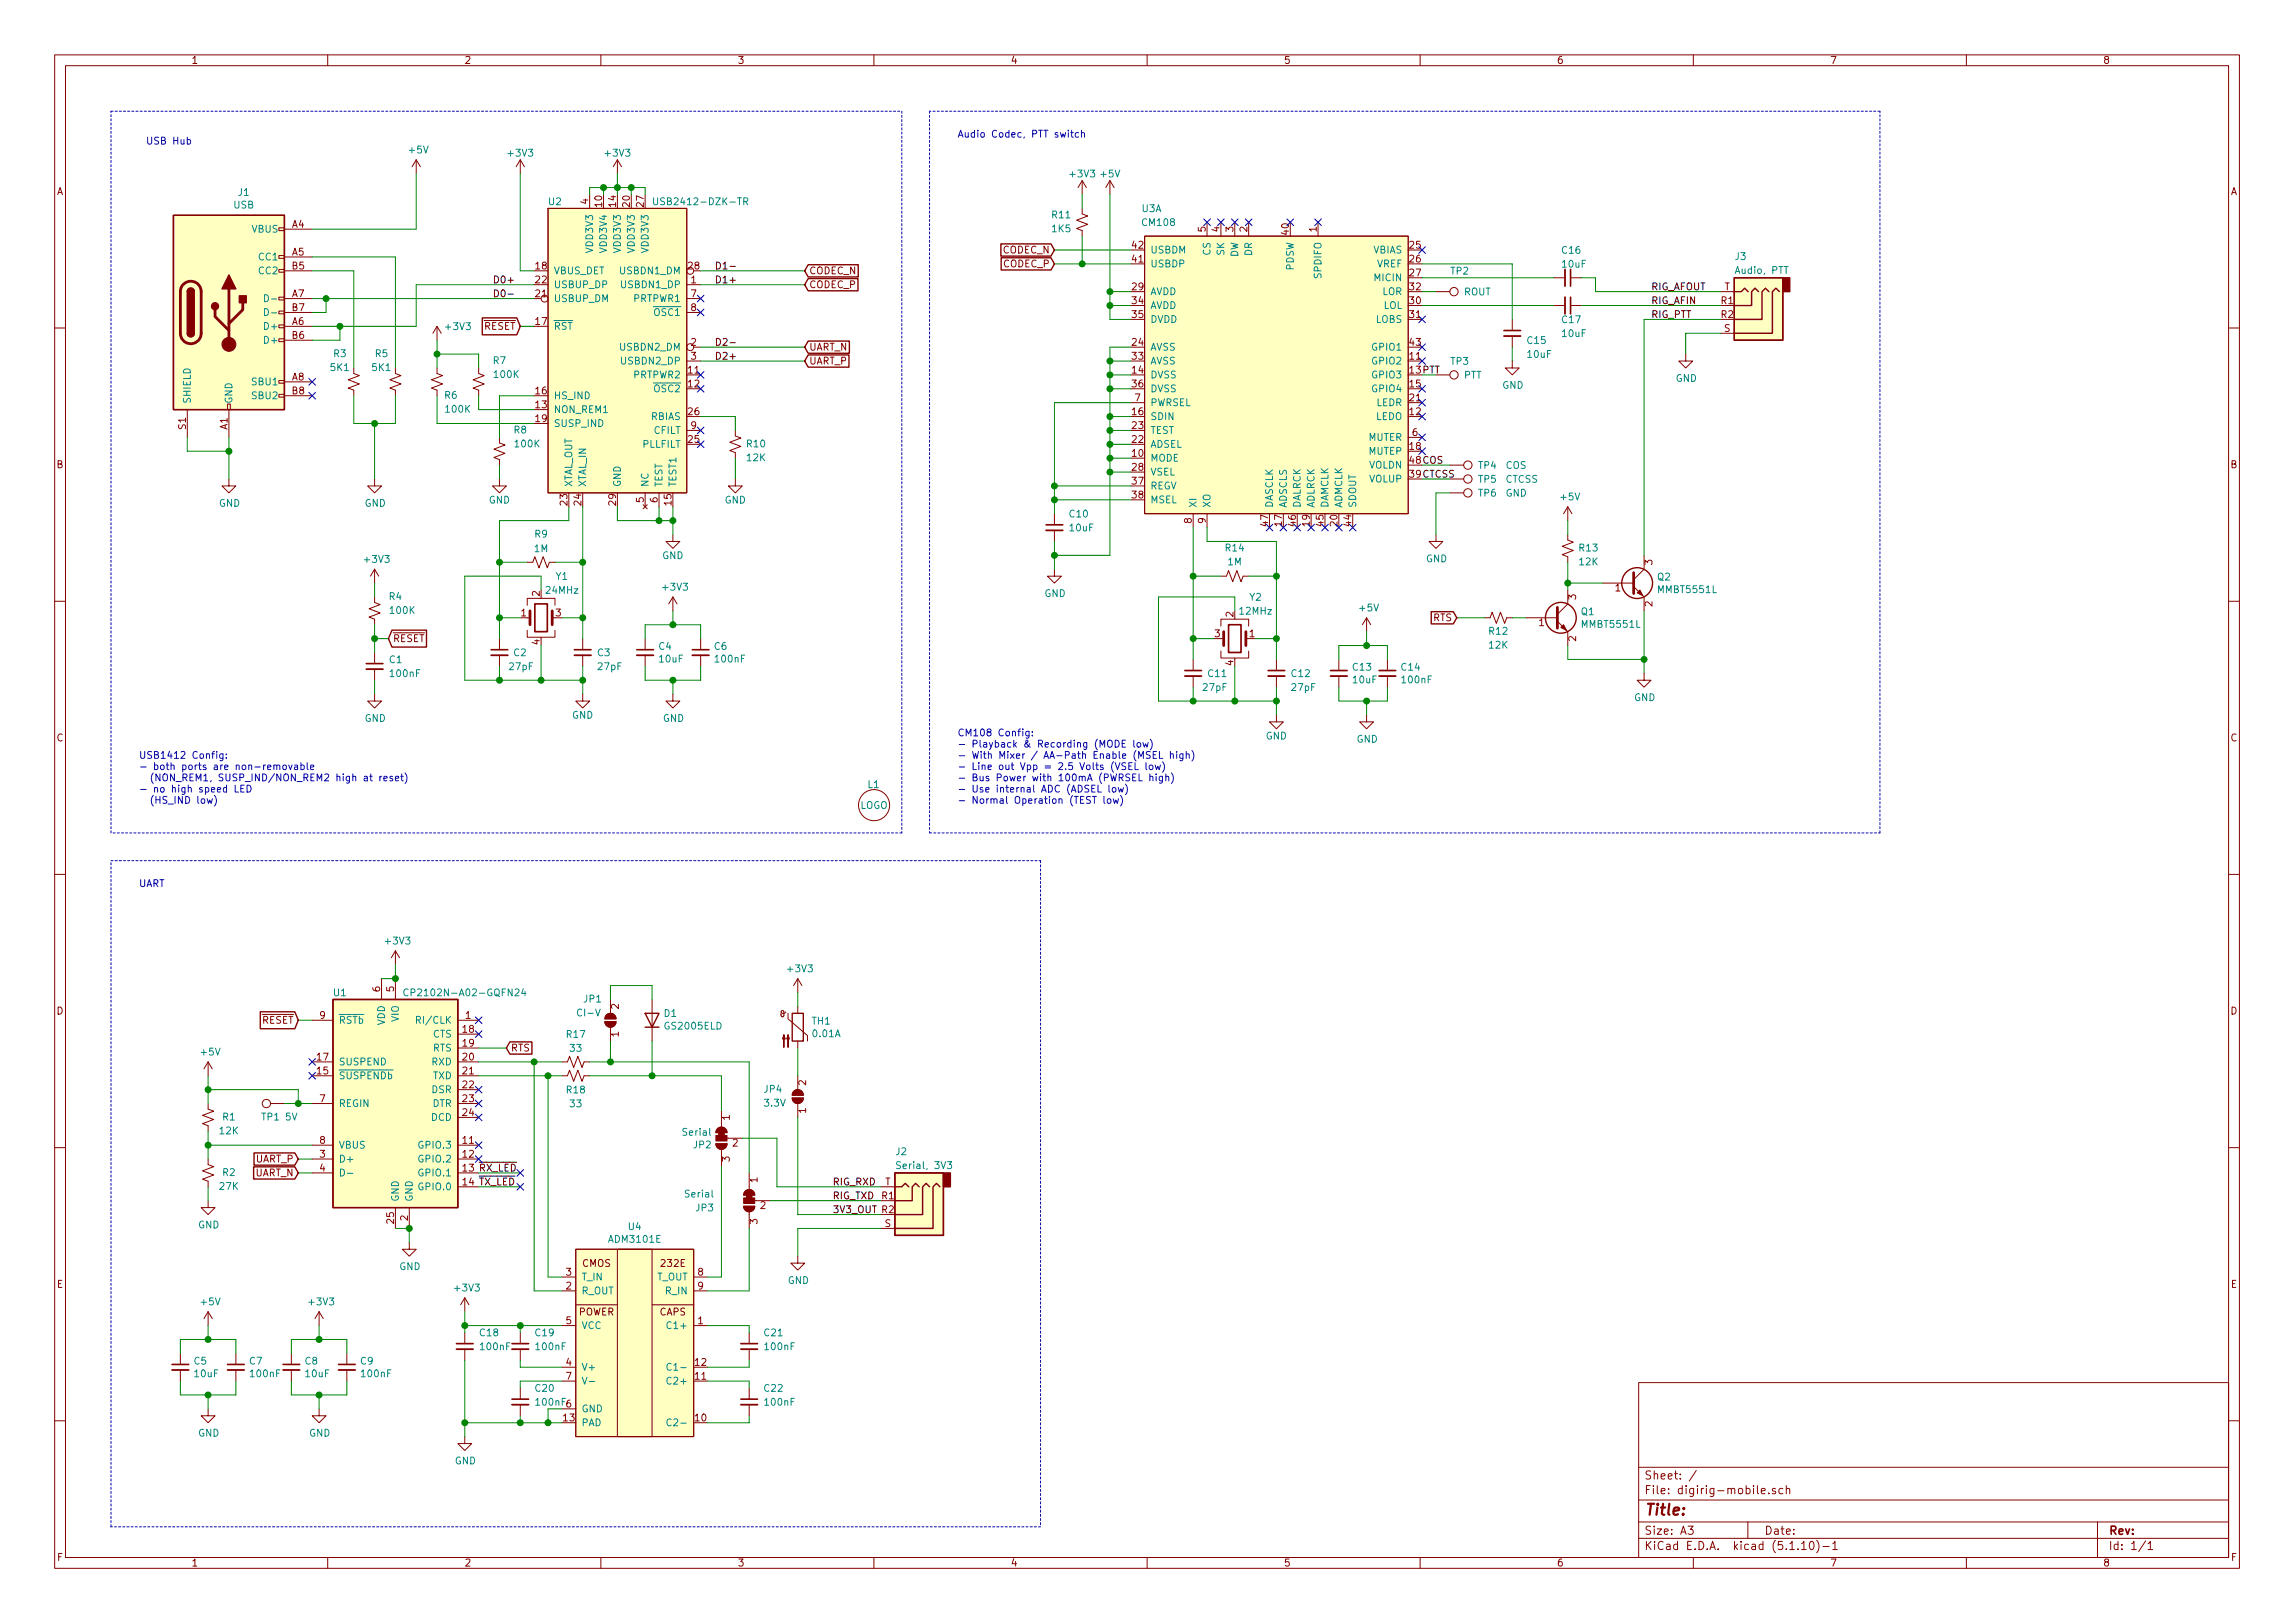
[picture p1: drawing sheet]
<svg xmlns="http://www.w3.org/2000/svg" width="420mm" height="297mm" viewBox="0 0 420 297" stroke-linecap="round" stroke-linejoin="round" font-family="sans-serif">
<defs><g id="words">
<text font-size="2.8" fill="#840000" x="301" y="277.3">Title:</text>
<g font-size="2.1" fill="#840000">
<text x="301" y="273.5">File: digirig-mobile.sch</text>
<text x="301" y="270.8">Sheet: /</text>
<text x="301" y="280.9">Size: A3</text>
<text x="323" y="280.9">Date:</text>
<text x="386" y="280.9">Rev:</text>
<text x="301" y="283.7">KiCad E.D.A. kicad (5.1.10)-1</text>
<text x="386" y="283.7">Id: 1/1</text>
</g>
<g font-size="1.8" fill="#840000">
<text x="35" y="11.7">1</text>
<text x="85" y="11.7">2</text>
<text x="135" y="11.7">3</text>
<text x="185" y="11.7">4</text>
<text x="235" y="11.7">5</text>
<text x="285" y="11.7">6</text>
<text x="335" y="11.7">7</text>
<text x="385" y="11.7">8</text>
<text x="10.4" y="35.7">A</text>
<text x="408.4" y="35.7">A</text>
<text x="53.5" y="41.7">A4</text>
<text x="107.7" y="37.3" transform="rotate(-90 107.7 37.3)">4</text>
<text x="110.2" y="37.8" transform="rotate(-90 110.2 37.8)">10</text>
<text x="112.8" y="37.8" transform="rotate(-90 112.8 37.8)">14</text>
<text x="115.3" y="37.8" transform="rotate(-90 115.3 37.8)">20</text>
<text x="117.9" y="37.8" transform="rotate(-90 117.9 37.8)">27</text>
<text x="53.5" y="46.8">A5</text>
<text x="183.6" y="46.4">CODEC_N</text>
<text x="207.3" y="45.5">42</text>
<text x="220.7" y="42.4" transform="rotate(-90 220.7 42.4)">5</text>
<text x="223.3" y="42.4" transform="rotate(-90 223.3 42.4)">4</text>
<text x="225.8" y="42.4" transform="rotate(-90 225.8 42.4)">3</text>
<text x="228.3" y="42.4" transform="rotate(-90 228.3 42.4)">2</text>
<text x="236" y="42.9" transform="rotate(-90 236 42.9)">40</text>
<text x="241" y="42.4" transform="rotate(-90 241 42.4)">1</text>
<text x="258.1" y="45.5">25</text>
<text x="53.5" y="49.3">B5</text>
<text x="98.1" y="49.3">18</text>
<text x="98.1" y="51.9">22</text>
<text x="126" y="49.3">28</text>
<text x="126.5" y="51.9">1</text>
<text x="148.1" y="52.7">CODEC_P</text>
<text x="148.1" y="50.2">CODEC_N</text>
<text x="183.7" y="48.9">CODEC_P</text>
<text x="207.3" y="53.1">29</text>
<text x="207.3" y="48">41</text>
<text x="258.1" y="48">26</text>
<text x="258.1" y="50.6">27</text>
<text x="258.1" y="53.1">32</text>
<text x="315.7" y="53.1">T</text>
<text x="53.5" y="59.5">A6</text>
<text x="53.5" y="54.4">A7</text>
<text x="53.5" y="56.9">B7</text>
<text x="98.1" y="59.5">17</text>
<text x="98.1" y="54.4">21</text>
<text x="126.5" y="54.4">7</text>
<text x="126.5" y="56.9">8</text>
<text x="207.3" y="55.7">34</text>
<text x="207.3" y="58.2">35</text>
<text x="258.1" y="55.7">30</text>
<text x="258.1" y="58.2">31</text>
<text x="315.1" y="55.7">R1</text>
<text x="315.1" y="58.2">R2</text>
<text x="53.5" y="62">B6</text>
<text x="88.6" y="60.4">RESET</text>
<text x="126.5" y="63.3">2</text>
<text x="126.5" y="65.8">3</text>
<text x="148.1" y="64.2">UART_N</text>
<text x="207.3" y="63.3">24</text>
<text x="207.3" y="65.8">33</text>
<text x="258.1" y="65.8">11</text>
<text x="258.1" y="63.3">43</text>
<text x="315.6" y="60.7">S</text>
<text x="53.5" y="69.6">A8</text>
<text x="126" y="68.4">11</text>
<text x="126" y="70.9">12</text>
<text x="148.1" y="66.7">UART_P</text>
<text x="207.3" y="68.4">14</text>
<text x="207.3" y="70.9">36</text>
<text x="258.1" y="70.9">15</text>
<text x="53.5" y="72.2">B8</text>
<text x="98.1" y="74.7">13</text>
<text x="98.1" y="72.2">16</text>
<text x="98.1" y="77.3">19</text>
<text x="126" y="76">26</text>
<text x="207.3" y="76">16</text>
<text x="207.8" y="73.4">7</text>
<text x="258.1" y="76">12</text>
<text x="258.1" y="73.4">21</text>
<text x="34" y="78.6" transform="rotate(-90 34 78.6)">S1</text>
<text x="41.7" y="78.6" transform="rotate(-90 41.7 78.6)">A1</text>
<text x="126" y="81.1">25</text>
<text x="126.5" y="78.5">9</text>
<text x="207.3" y="83.6">10</text>
<text x="207.3" y="81.1">22</text>
<text x="207.3" y="78.5">23</text>
<text x="258.1" y="82.3">18</text>
<text x="258.6" y="79.8">6</text>
<text x="10.4" y="85.7">B</text>
<text x="207.3" y="86.1">28</text>
<text x="207.3" y="88.7">37</text>
<text x="408.4" y="85.7">B</text>
<text x="103.9" y="92.4" transform="rotate(-90 103.9 92.4)">23</text>
<text x="106.4" y="92.4" transform="rotate(-90 106.4 92.4)">24</text>
<text x="112.8" y="92.4" transform="rotate(-90 112.8 92.4)">29</text>
<text x="117.9" y="92" transform="rotate(-90 117.9 92)">5</text>
<text x="120.4" y="92" transform="rotate(-90 120.4 92)">6</text>
<text x="122.9" y="92.4" transform="rotate(-90 122.9 92.4)">15</text>
<text x="207.3" y="91.2">38</text>
<text x="218.2" y="95.8" transform="rotate(-90 218.2 95.8)">8</text>
<text x="220.7" y="95.8" transform="rotate(-90 220.7 95.8)">9</text>
<text x="232.2" y="96.3" transform="rotate(-90 232.2 96.3)">47</text>
<text x="234.7" y="96.3" transform="rotate(-90 234.7 96.3)">17</text>
<text x="237.2" y="96.3" transform="rotate(-90 237.2 96.3)">46</text>
<text x="239.8" y="96.3" transform="rotate(-90 239.8 96.3)">19</text>
<text x="242.3" y="96.3" transform="rotate(-90 242.3 96.3)">45</text>
<text x="244.9" y="96.3" transform="rotate(-90 244.9 96.3)">20</text>
<text x="247.4" y="96.3" transform="rotate(-90 247.4 96.3)">44</text>
<text x="302.5" y="103.4" transform="rotate(-90 302.5 103.4)">3</text>
<text x="95.4" y="112.8">1</text>
<text x="98.8" y="109.1" transform="rotate(-90 98.8 109.1)">2</text>
<text x="101.8" y="112.8">3</text>
<text x="225.8" y="112.9" transform="rotate(-90 225.8 112.9)">2</text>
<text x="262.4" y="113.7">RTS</text>
<text x="288.5" y="109.7" transform="rotate(-90 288.5 109.7)">3</text>
<text x="295.7" y="108.2">1</text>
<text x="302.5" y="111" transform="rotate(-90 302.5 111)">2</text>
<text x="71.9" y="117.5">RESET</text>
<text x="98.8" y="118" transform="rotate(-90 98.8 118)">4</text>
<text x="222.4" y="116.6">3</text>
<text x="228.8" y="116.6">1</text>
<text x="281.8" y="114.6">1</text>
<text x="288.5" y="117.4" transform="rotate(-90 288.5 117.4)">2</text>
<text x="225.8" y="121.8" transform="rotate(-90 225.8 121.8)">4</text>
<text x="10.4" y="135.7">C</text>
<text x="408.4" y="135.7">C</text>
<text x="10.4" y="185.7">D</text>
<text x="69.6" y="181.5" transform="rotate(-90 69.6 181.5)">6</text>
<text x="72.1" y="181.5" transform="rotate(-90 72.1 181.5)">5</text>
<text x="113.3" y="184.7" transform="rotate(-90 113.3 184.7)">2</text>
<text x="408.4" y="185.7">D</text>
<text x="47.9" y="187.4">RESET</text>
<text x="58.6" y="186.5">9</text>
<text x="84.8" y="189">18</text>
<text x="84.8" y="191.6">19</text>
<text x="85.2" y="186.5">1</text>
<text x="113.3" y="189.7" transform="rotate(-90 113.3 189.7)">1</text>
<text x="58.1" y="196.6">15</text>
<text x="58.1" y="194.1">17</text>
<text x="84.8" y="194.1">20</text>
<text x="84.8" y="196.6">21</text>
<text x="93.5" y="192.4">RTS</text>
<text x="58.6" y="201.7">7</text>
<text x="84.8" y="199.2">22</text>
<text x="84.8" y="201.7">23</text>
<text x="147.6" y="203.7" transform="rotate(-90 147.6 203.7)">1</text>
<text x="147.6" y="198.6" transform="rotate(-90 147.6 198.6)">2</text>
<text x="58.6" y="209.3">8</text>
<text x="84.8" y="209.3">11</text>
<text x="84.8" y="204.3">24</text>
<text x="133.6" y="205" transform="rotate(-90 133.6 205)">1</text>
<text x="134.1" y="209.8">2</text>
<text x="46.7" y="215.3">UART_N</text>
<text x="46.7" y="212.8">UART_P</text>
<text x="58.6" y="211.9">3</text>
<text x="58.6" y="214.4">4</text>
<text x="84.8" y="211.9">12</text>
<text x="133.6" y="212.6" transform="rotate(-90 133.6 212.6)">3</text>
<text x="138.7" y="216.4" transform="rotate(-90 138.7 216.4)">1</text>
<text x="139.2" y="221.3">2</text>
<text x="161.4" y="219.5">R1</text>
<text x="162" y="217">T</text>
<text x="72.1" y="223.9" transform="rotate(-90 72.1 223.9)">25</text>
<text x="74.7" y="223.4" transform="rotate(-90 74.7 223.4)">2</text>
<text x="138.7" y="224" transform="rotate(-90 138.7 224)">3</text>
<text x="162" y="224.6">S</text>
<text x="103.7" y="233.5">3</text>
<text x="106.6" y="231.9">CMOS</text>
<text x="121.1" y="231.9">232E</text>
<text x="127.8" y="233.5">8</text>
<text x="10.4" y="235.7">E</text>
<text x="103.7" y="236">2</text>
<text x="127.8" y="236">9</text>
<text x="408.4" y="235.7">E</text>
<text x="103.7" y="242.4">5</text>
<text x="105.9" y="240.8">POWER</text>
<text x="120.8" y="240.8">CAPS</text>
<text x="127.8" y="242.4">1</text>
<text x="103.7" y="250">4</text>
<text x="127.3" y="250">12</text>
<text x="103.7" y="252.5">7</text>
<text x="127.3" y="252.5">11</text>
<text x="103.2" y="260.1">13</text>
<text x="127.3" y="260.1">10</text>
<text x="10.5" y="285.7">F</text>
<text x="35" y="286.7">1</text>
<text x="85" y="286.7">2</text>
<text x="135" y="286.7">3</text>
<text x="185" y="286.7">4</text>
<text x="235" y="286.7">5</text>
<text x="285" y="286.7">6</text>
<text x="335" y="286.7">7</text>
<text x="385" y="286.7">8</text>
<text x="408.5" y="285.7">F</text>
</g>
<g font-size="1.8" fill="#0000c2">
<text x="26.7" y="26.5">USB Hub</text>
<text x="175.3" y="25.2">Audio Codec, PTT switch</text>
<text x="175.3" y="134.8">CM108 Config:</text>
<text x="175.3" y="136.8">- Playback &amp; Recording (MODE low)</text>
<text x="25.4" y="138.9">USB1412 Config:</text>
<text x="25.4" y="140.9">- both ports are non-removable</text>
<text x="26.4" y="143">(NON_REM1, SUSP_IND/NON_REM2 high at reset)</text>
<text x="175.3" y="138.9">- With Mixer / AA-Path Enable (MSEL high)</text>
<text x="175.3" y="140.9">- Line out Vpp = 2.5 Volts (VSEL low)</text>
<text x="175.3" y="143">- Bus Power with 100mA (PWRSEL high)</text>
<text x="25.4" y="145">- no high speed LED</text>
<text x="26.4" y="147.1">(HS_IND low)</text>
<text x="175.3" y="145">- Use internal ADC (ADSEL low)</text>
<text x="175.3" y="147.1">- Normal Operation (TEST low)</text>
<text x="25.4" y="162.3">UART</text>
</g>
<g font-size="1.8" fill="#008484">
<text x="75" y="28.1">+5V</text>
<text x="93.2" y="28.7">+3V3</text>
<text x="110.9" y="28.7">+3V3</text>
<text x="43.7" y="35.9">J1</text>
<text x="196" y="32.5">+3V3</text>
<text x="201.6" y="32.5">+5V</text>
<text x="42.8" y="38.2">USB</text>
<text x="100.5" y="37.6">U2</text>
<text x="120.9" y="37.6">USB2412-DZK-TR</text>
<text x="192.7" y="40">R11</text>
<text x="209.1" y="38.8">U3A</text>
<text x="209.2" y="41.4">CM108</text>
<text x="46.2" y="42.6">VBUS</text>
<text x="47.5" y="47.7">CC1</text>
<text x="108.6" y="46" transform="rotate(-90 108.6 46)">VDD3V3</text>
<text x="111.1" y="46" transform="rotate(-90 111.1 46)">VDD3V4</text>
<text x="113.7" y="46" transform="rotate(-90 113.7 46)">VDD3V3</text>
<text x="116.2" y="46" transform="rotate(-90 116.2 46)">VDD3V3</text>
<text x="118.7" y="46" transform="rotate(-90 118.7 46)">VDD3V3</text>
<text x="192.7" y="42.5">1K5</text>
<text x="210.6" y="46.4">USBDM</text>
<text x="221.6" y="46.7" transform="rotate(-90 221.6 46.7)">CS</text>
<text x="224.2" y="46.7" transform="rotate(-90 224.2 46.7)">SK</text>
<text x="226.7" y="47.2" transform="rotate(-90 226.7 47.2)">DW</text>
<text x="229.2" y="46.8" transform="rotate(-90 229.2 46.8)">DR</text>
<text x="251.4" y="46.4">VBIAS</text>
<text x="286" y="46.4">C16</text>
<text x="317.7" y="47.6">J3</text>
<text x="47.5" y="50.2">CC2</text>
<text x="101.3" y="50.2">VBUS_DET</text>
<text x="101.3" y="52.7">USBUP_DP</text>
<text x="113.7" y="50.2">USBDN1_DM</text>
<text x="114" y="52.7">USBDN1_DP</text>
<text x="210.6" y="48.9">USBDP</text>
<text x="236.9" y="49.5" transform="rotate(-90 236.9 49.5)">PDSW</text>
<text x="241.9" y="50.8" transform="rotate(-90 241.9 50.8)">SPDIFO</text>
<text x="251.8" y="51.5">MICIN</text>
<text x="252.1" y="48.9">VREF</text>
<text x="265.6" y="50.3">TP2</text>
<text x="286.1" y="49">10uF</text>
<text x="317.9" y="50.1">Audio, PTT</text>
<text x="101.3" y="55.3">USBUP_DM</text>
<text x="116.1" y="55.3">PRTPWR1</text>
<text x="119.9" y="57.8">OSC1</text>
<text x="210.6" y="54">AVDD</text>
<text x="210.6" y="56.6">AVDD</text>
<text x="210.6" y="59.1">DVDD</text>
<text x="251.9" y="59.1">LOBS</text>
<text x="253.1" y="54">LOR</text>
<text x="253.3" y="56.6">LOL</text>
<text x="268" y="54.1">ROUT</text>
<text x="286" y="59.1">C17</text>
<text x="48.7" y="60.4">D+</text>
<text x="48.7" y="62.9">D+</text>
<text x="61.1" y="65.4">R3</text>
<text x="68.7" y="65.4">R5</text>
<text x="81.7" y="60.4">+3V3</text>
<text x="101.3" y="60.4">RST</text>
<text x="113.7" y="64.2">USBDN2_DM</text>
<text x="210.6" y="64.2">AVSS</text>
<text x="251.4" y="64.2">GPIO1</text>
<text x="279.7" y="63">C15</text>
<text x="279.7" y="65.5">10uF</text>
<text x="286.1" y="61.7">10uF</text>
<text x="46.3" y="70.5">SBU1</text>
<text x="60.6" y="67.9">5K1</text>
<text x="68.2" y="67.9">5K1</text>
<text x="90.3" y="66.6">R7</text>
<text x="90.6" y="69.2">100K</text>
<text x="114" y="66.7">USBDN2_DP</text>
<text x="116.1" y="69.3">PRTPWR2</text>
<text x="119.9" y="71.8">OSC2</text>
<text x="210.6" y="69.3">DVSS</text>
<text x="210.6" y="66.7">AVSS</text>
<text x="210.6" y="71.8">DVSS</text>
<text x="251.4" y="66.7">GPIO2</text>
<text x="251.4" y="69.3">GPIO3</text>
<text x="251.4" y="71.8">GPIO4</text>
<text x="265.6" y="66.8">TP3</text>
<text x="268" y="69.3">PTT</text>
<text x="275" y="71.2">GND</text>
<text x="306.8" y="69.9">GND</text>
<text x="34.9" y="74" transform="rotate(-90 34.9 74)">SHIELD</text>
<text x="42.5" y="74" transform="rotate(-90 42.5 74)">GND</text>
<text x="46.3" y="73.1">SBU2</text>
<text x="81.4" y="73">R6</text>
<text x="81.7" y="75.5">100K</text>
<text x="101.3" y="75.6">NON_REM1</text>
<text x="101.3" y="73.1">HS_IND</text>
<text x="119.2" y="76.9">RBIAS</text>
<text x="210.6" y="76.9">SDIN</text>
<text x="210.6" y="74.3">PWRSEL</text>
<text x="251.9" y="76.9">LEDO</text>
<text x="252" y="74.3">LEDR</text>
<text x="94.1" y="79.3">R8</text>
<text x="94.4" y="81.9">100K</text>
<text x="101.3" y="78.1">SUSP_IND</text>
<text x="117.6" y="82">PLLFILT</text>
<text x="119.7" y="79.4">CFILT</text>
<text x="136.8" y="81.9">R10</text>
<text x="210.6" y="82">ADSEL</text>
<text x="210.6" y="79.4">TEST</text>
<text x="250.5" y="80.7">MUTER</text>
<text x="250.6" y="83.2">MUTEP</text>
<text x="104.8" y="89.2" transform="rotate(-90 104.8 89.2)">XTAL_OUT</text>
<text x="107.3" y="89.2" transform="rotate(-90 107.3 89.2)">XTAL_IN</text>
<text x="113.7" y="89.2" transform="rotate(-90 113.7 89.2)">GND</text>
<text x="118.7" y="89.2" transform="rotate(-90 118.7 89.2)">NC</text>
<text x="121.3" y="89.2" transform="rotate(-90 121.3 89.2)">TEST</text>
<text x="123.8" y="89.2" transform="rotate(-90 123.8 89.2)">TEST1</text>
<text x="136.8" y="84.4">12K</text>
<text x="210.6" y="84.5">MODE</text>
<text x="210.6" y="87">VSEL</text>
<text x="210.6" y="89.6">REGV</text>
<text x="250.6" y="85.8">VOLDN</text>
<text x="250.7" y="88.3">VOLUP</text>
<text x="270.7" y="85.8">TP4</text>
<text x="270.7" y="88.4">TP5</text>
<text x="275.6" y="88.4">CTCSS</text>
<text x="275.7" y="85.8">COS</text>
<text x="40.1" y="92.7">GND</text>
<text x="66.8" y="92.7">GND</text>
<text x="89.5" y="92.2">GND</text>
<text x="132.7" y="92.2">GND</text>
<text x="195.9" y="94.7">C10</text>
<text x="210.6" y="92.1">MSEL</text>
<text x="219.1" y="93" transform="rotate(-90 219.1 93)">XI</text>
<text x="221.6" y="93" transform="rotate(-90 221.6 93)">XO</text>
<text x="233" y="93" transform="rotate(-90 233 93)">DASCLK</text>
<text x="235.6" y="93" transform="rotate(-90 235.6 93)">ADSCLS</text>
<text x="238.1" y="93" transform="rotate(-90 238.1 93)">DALRCK</text>
<text x="240.7" y="93" transform="rotate(-90 240.7 93)">ADLRCK</text>
<text x="243.2" y="93" transform="rotate(-90 243.2 93)">DAMCLK</text>
<text x="245.7" y="93" transform="rotate(-90 245.7 93)">ADMCLK</text>
<text x="248.3" y="93" transform="rotate(-90 248.3 93)">SDOUT</text>
<text x="270.7" y="90.9">TP6</text>
<text x="275.6" y="90.9">GND</text>
<text x="285.8" y="91.6">+5V</text>
<text x="97.8" y="101.1">1M</text>
<text x="97.9" y="98.4">R9</text>
<text x="195.9" y="97.2">10uF</text>
<text x="224.4" y="100.9">R14</text>
<text x="289.2" y="100.9">R13</text>
<text x="66.9" y="103">+3V3</text>
<text x="101.8" y="106.1">Y1</text>
<text x="121.2" y="102.3">GND</text>
<text x="224.8" y="103.5">1M</text>
<text x="261.1" y="102.9">GND</text>
<text x="289.2" y="103.5">12K</text>
<text x="303.5" y="106.2">Q2</text>
<text x="71.3" y="109.8">R4</text>
<text x="71.5" y="112.4">100K</text>
<text x="100.1" y="108.7">24MHz</text>
<text x="121.5" y="108.1">+3V3</text>
<text x="191.2" y="109.3">GND</text>
<text x="227.1" y="112.5">12MHz</text>
<text x="228.8" y="109.9">Y2</text>
<text x="249" y="111.9">+5V</text>
<text x="289.5" y="112.6">Q1</text>
<text x="303.7" y="108.5">MMBT5551L</text>
<text x="120.6" y="118.9">C4</text>
<text x="130.8" y="118.9">C6</text>
<text x="272.7" y="116.2">R12</text>
<text x="272.7" y="118.7">12K</text>
<text x="289.7" y="114.9">MMBT5551L</text>
<text x="71.3" y="121.4">C1</text>
<text x="71.6" y="123.9">100nF</text>
<text x="93.3" y="122.6">27pF</text>
<text x="94.1" y="120.1">C2</text>
<text x="109.4" y="120.1">C3</text>
<text x="109.6" y="122.6">27pF</text>
<text x="120.8" y="121.2">10uF</text>
<text x="131.1" y="121.2">100nF</text>
<text x="221.2" y="123.9">C11</text>
<text x="236.5" y="123.9">C12</text>
<text x="247.7" y="122.7">C13</text>
<text x="247.8" y="125.1">10uF</text>
<text x="256.6" y="122.7">C14</text>
<text x="256.8" y="125.1">100nF</text>
<text x="104.7" y="131.5">GND</text>
<text x="220.3" y="126.5">27pF</text>
<text x="236.6" y="126.5">27pF</text>
<text x="299.2" y="128.3">GND</text>
<text x="66.8" y="132.1">GND</text>
<text x="121.4" y="132.1">GND</text>
<text x="231.7" y="135.3">GND</text>
<text x="248.4" y="135.9">GND</text>
<text x="157.4" y="148">LOGO</text>
<text x="158.9" y="144.2">L1</text>
<text x="70.7" y="172.9">+3V3</text>
<text x="144.3" y="177.9">+3V3</text>
<text x="61.1" y="182.3">U1</text>
<text x="75.5" y="182.3">CP2102N-A02-GQFN24</text>
<text x="106.9" y="183.5">JP1</text>
<text x="62" y="187.4">RSTb</text>
<text x="70.5" y="187.7" transform="rotate(-90 70.5 187.7)">VDD</text>
<text x="73" y="187" transform="rotate(-90 73 187)">VIO</text>
<text x="76.9" y="187.4">RI/CLK</text>
<text x="79.3" y="189.9">CTS</text>
<text x="103.8" y="190">R17</text>
<text x="106" y="186">CI-V</text>
<text x="121.6" y="186.1">D1</text>
<text x="121.9" y="188.4">GS2005ELD</text>
<text x="148.7" y="187.5">TH1</text>
<text x="148.9" y="189.8">0.01A</text>
<text x="36.9" y="193.2">+5V</text>
<text x="62" y="197.5">SUSPENDb</text>
<text x="62" y="195">SUSPEND</text>
<text x="79.1" y="195">RXD</text>
<text x="79.3" y="192.4">RTS</text>
<text x="79.3" y="197.5">TXD</text>
<text x="104.4" y="192.5">33</text>
<text x="62" y="202.6">REGIN</text>
<text x="79.1" y="200.1">DSR</text>
<text x="79.2" y="202.6">DTR</text>
<text x="103.8" y="200.1">R18</text>
<text x="104.4" y="202.7">33</text>
<text x="139.9" y="200">JP4</text>
<text x="140" y="202.5">3.3V</text>
<text x="40.3" y="207.6">12K</text>
<text x="40.8" y="205.1">R1</text>
<text x="47.9" y="205.1">TP1</text>
<text x="52.3" y="205.1">5V</text>
<text x="79" y="205.1">DCD</text>
<text x="125.1" y="207.9">Serial</text>
<text x="40.8" y="215.2">R2</text>
<text x="62" y="212.8">D+</text>
<text x="62" y="210.2">VBUS</text>
<text x="76.9" y="210.2">GPIO.3</text>
<text x="76.9" y="212.8">GPIO.2</text>
<text x="76.9" y="215.3">GPIO.1</text>
<text x="127" y="210.2">JP2</text>
<text x="164" y="211.4">J2</text>
<text x="164.7" y="214">Serial, 3V3</text>
<text x="40.3" y="217.8">27K</text>
<text x="73" y="220" transform="rotate(-90 73 220)">GND</text>
<text x="75.6" y="220" transform="rotate(-90 75.6 220)">GND</text>
<text x="76.9" y="217.8">GPIO.0</text>
<text x="125.6" y="219.2">Serial</text>
<text x="127.4" y="221.7">JP3</text>
<text x="36.3" y="224.8">GND</text>
<text x="111.6" y="227.4">ADM3101E</text>
<text x="115.1" y="225.1">U4</text>
<text x="73.1" y="232.4">GND</text>
<text x="36.9" y="238.9">+5V</text>
<text x="56.7" y="238.9">+3V3</text>
<text x="83.4" y="236.4">+3V3</text>
<text x="106.4" y="236.9">R_OUT</text>
<text x="106.4" y="234.4">T_IN</text>
<text x="120.2" y="234.4">T_OUT</text>
<text x="121.9" y="236.9">R_IN</text>
<text x="144.2" y="235">GND</text>
<text x="87.9" y="244.6">C18</text>
<text x="98.1" y="244.6">C19</text>
<text x="106.4" y="243.2">VCC</text>
<text x="122.7" y="243.2">C1+</text>
<text x="140" y="244.6">C21</text>
<text x="35.6" y="249.7">C5</text>
<text x="45.7" y="249.7">C7</text>
<text x="55.9" y="249.7">C8</text>
<text x="66" y="249.7">C9</text>
<text x="88.1" y="247.1">100nF</text>
<text x="98.2" y="247.1">100nF</text>
<text x="106.4" y="250.9">V+</text>
<text x="123.1" y="250.9">C1-</text>
<text x="140.2" y="247.1">100nF</text>
<text x="35.7" y="252.1">10uF</text>
<text x="46" y="252.1">100nF</text>
<text x="56" y="252.1">10uF</text>
<text x="66.3" y="252.1">100nF</text>
<text x="98.1" y="254.7">C20</text>
<text x="122.7" y="253.4">C2+</text>
<text x="140" y="254.7">C22</text>
<text x="140.2" y="257.3">100nF</text>
<text x="36.3" y="262.9">GND</text>
<text x="56.6" y="262.9">GND</text>
<text x="106.4" y="261">PAD</text>
<text x="106.4" y="258.5">GND</text>
<text x="123.1" y="261">C2-</text>
<text x="83.3" y="268">GND</text>
</g>
<g font-size="1.8">
<text x="90.2" y="51.9">D0+</text>
<text x="130.8" y="51.9">D1+</text>
<text x="130.8" y="49.3">D1-</text>
<text x="302.3" y="53.1">RIG_AFOUT</text>
<text x="90.2" y="54.4">D0-</text>
<text x="302.3" y="55.7">RIG_AFIN</text>
<text x="302.3" y="58.2">RIG_PTT</text>
<text x="130.8" y="63.3">D2-</text>
<text x="130.8" y="65.8">D2+</text>
<text x="258.1" y="68.4">13PTT</text>
<text x="258.1" y="87.4">39CTCSS</text>
<text x="258.1" y="84.9">48COS</text>
<text x="84.8" y="214.4">13 RX_LED</text>
<text x="84.8" y="217">14 TX_LED</text>
<text x="152.4" y="217">RIG_RXD</text>
<text x="152.4" y="219.5">RIG_TXD</text>
<text x="152.4" y="222">3V3_OUT R2</text>
</g>
<text font-size="1.8" fill="#008400" x="98.2" y="257.3">100nF 6</text>
</g></defs>
<g fill="none" stroke="#840000" stroke-width=".18">
<path d="M10 10h400v277h-400zM12 12h396v273.1h-396zM60 10v2M110 10v2M160 10v2M210 10v2M260 10v2M310 10v2M360 10v2M76.2 29.2l-.8 1.3M76.2 29.2v2.6M76.2 29.2l.8 1.3"/>
<path d="M95.2 29.2l-.7 1.3M95.2 29.2v2.6M95.2 29.2l.8 1.3M100.3 38.1h25.4v52.1h-25.4zM107.9 35.6v2.5M113 29.2l-.7 1.3M113 29.2v2.6M113 29.2l.8 1.3M198.1 38.1v1.1l1 .3-2 .8 2 .8-2 .7 1 .4v1M198.1 33.1l-.7 1.2M198.1 33.1v2.5M198.1 33.1l.8 1.2"/>
<path d="M203.2 33.1l-.8 1.2M203.2 33.1v2.5M203.2 33.1l.8 1.2M51.1 59.5h1v.5h-1zM51.1 56.9h1v.5h-1zM51.1 54.4h1v.5h-1zM51.1 49.3h1v.5h-1zM51.1 46.8h1v.5h-1zM51.1 41.7h1v.5h-1zM52.1 54.6h5M52.1 57.2h5M52.1 41.9h5"/>
<path d="M52.1 47h5M52.1 59.7h5M52.1 49.6h5M80 59.7v2.6M80 59.7l-.8 1.3M80 59.7l.8 1.3M125.7 52.1h2.6M125.7 54.6h2.6M125.7 57.2h2.6M209.5 43.2h48.3v50.8h-48.3zM221 40.7v2.5M223.5 40.7v2.5"/>
<path d="M226.1 40.7v2.5M228.6 40.7v2.5M241.3 40.7v2.5M262.9 53.4h2.5M276.9 58.5v2M284.5 55.9h2M284.5 50.8h2M287.5 55.9h2.1M287.5 50.8h2.1M315 53.4h2.5M10 60h2M34.3 75v5"/>
<path d="M41.7 74h.5v1h-.5zM41.9 75v5M51.1 72.2h1v.5h-1zM51.1 69.6h1v.5h-1zM51.1 62h1v.5h-1zM52.1 69.9h5M52.1 62.3h5M52.1 72.4h5M64.8 67.3v1.1l1 .3-2 .8 2 .8-2 .7 1 .4v1M72.4 67.3v1.1l1 .3-2 .8 2 .8-2 .7 1 .4v1M80 67.3v1.1l1 .3-2 .8 2 .8-2 .7 1 .4v1M87.6 67.3v1.1l1 .3-2 .8 2 .8-2 .7 1 .4v1"/>
<path d="M125.7 66.1h2.6M125.7 78.8h2.6M127 63.5h1.3M134.6 78.8v1l1 .4-2 .7 2 .8-2 .8 1 .3v1.1M207 73.7h2.5M262.9 68.6h2.5M276.9 66.1v1.2h1.2l-1.2 1.3-1.3-1.3h1.3M276.9 61.5v2M308.6 64.8v1.3h1.3l-1.3 1.2-1.3-1.2h1.3M315 61h2.5M408 60h2M41.9 87.7v1.2h1.3l-1.3 1.3-1.3-1.3h1.3"/>
<path d="M68.6 87.7v1.2h1.2l-1.2 1.3-1.3-1.3h1.3M91.4 87.7v1.2h1.3l-1.3 1.3-1.2-1.3h1.2M91.4 80v1.1l1.1 .3-2.1 .8 2.1 .8-2.1 .7 1 .4v1M117.7 92.4l.8 .7M118.1 90.2v2.5M118.5 92.4l-.8 .7M120.6 90.2v2.5M123.2 97.8v1.3h1.3l-1.3 1.3-1.3-1.3h1.3M134.6 87.7v1.2h1.3l-1.3 1.3-1.3-1.3h1.3M193 94v2M193 97.1v2M218.4 94v2.6"/>
<path d="M221 94v2.6M257.8 80h2.5M262.9 97.8v1.3h1.3l-1.3 1.3-1.3-1.3h1.3M265.4 85.1h2.6M265.4 87.7h2.6M265.4 90.2h2.6M287 97.8v1l1 .4-2 .8 2 .7-2 .8 1 .4v1M287 92.7v2.6M287 92.7l-.7 1.3M287 92.7l.8 1.3M10 110h2M68.6 109.3v1l1 .4-2 .7 2 .8-2 .7 1 .4v1"/>
<path d="M68.6 104.2l-.8 1.2M68.6 104.2v2.5M68.6 119.4v2M68.6 104.2l.7 1.2M91.4 116.9v2M91.4 119.9v2.1M96.5 102.9h1l.4-1 .8 2 .7-2 .8 2 .4-1h1M96.5 115.4v1.2h5.1v-1.2M96.5 110.8v-1.3h5.1v1.3M96.5 113.1h.5M101.1 113.1h.5M106.7 116.9v2"/>
<path d="M106.7 119.9v2.1M118.1 116.9v2M118.1 119.9v2.1M123.2 109.3l-.8 1.2M123.2 109.3v2.5M123.2 109.3l.8 1.2M128.3 116.9v2M128.3 119.9v2.1M193 104.2v1.2h1.3l-1.3 1.3-1.2-1.3h1.2M223.5 119.2v1.2h5.1v-1.2M223.5 114.6v-1.3h5.1v1.3M223.5 105.4h1l.4-1 .8 2.1 .7-2.1 .8 2.1 .4-1.1h1"/>
<path d="M223.5 116.9h.5M228.1 116.9h.5M250.2 113.1l-.8 1.2M250.2 113.1v2.5M250.2 113.1l.8 1.2M271.8 113.1h1l.4-1 .7 2 .8-2 .8 2 .3-1h1.1M279.4 113.1h5.7M285.1 113.7l1.9 1.9v2.5M287 108v2.5l-1.9 1.9M293.4 106.7h5.7M299.1 107.4l1.9 1.9v2.5M301 101.6v2.6l-1.9 1.9"/>
<path d="M408 110h2M68.6 127v1.3h1.2l-1.2 1.3-1.3-1.3h1.3M68.6 122.5v2M106.7 127v1.3h1.2l-1.2 1.3-1.3-1.3h1.3M123.2 127v1.3h1.3l-1.3 1.3-1.3-1.3h1.3M218.4 120.7v2M218.4 123.7v2.1M233.7 130.8v1.3h1.2l-1.2 1.3-1.3-1.3h1.3M233.7 120.7v2M233.7 123.7v2.1M245.1 120.7v2M245.1 123.7v2.1"/>
<path d="M250.2 130.8v1.3h1.3l-1.3 1.3-1.3-1.3h1.3M254 120.7v2M254 123.7v2.1M301 123.2v1.3h1.3l-1.3 1.3-1.3-1.3h1.3M10 160h2M69.8 179.1v3.8M72.4 174v2.6M72.4 179.1v3.8M72.4 174l-.8 1.3M72.4 174l.8 1.3M146 179.1v2.5M146 179.1l-.7 1.3"/>
<path d="M146 179.1l.8 1.3M408 160h2M38.1 194.3v2.6M38.1 194.3l-.8 1.3M38.1 194.3l.8 1.3M57.1 196.9h3.9M57.1 194.3h3.9M57.1 186.7h3.9M83.8 196.9h3.8M83.8 194.3h3.8M83.8 186.7h3.8M83.8 189.3h3.8"/>
<path d="M83.8 191.8h3.8M83.8 199.4h3.8M102.9 196.9h1l.4-1 .7 2 .8-2 .8 2 .3-1h1M102.9 194.3h1l.4-1 .7 2.1 .8-2.1 .8 2.1 .3-1.1h1M110.7 187h2.1a1.02 1.02 0 0 1-1 1 1.02 1.02 0 0 1-1.1-1zM111 185.8a1.02 1.02 0 0 1 1.1-.3 1.02 1.02 0 0 1 .7 1h-2.1zM111.8 182.9v2.6M111.8 188v2.5M119.4 182.9v7.6M143.9 185.2l-.3 .2-.3 .1-.3-.2v-.2l.3-.2 .2 .2v.8l-.2 .2-.3-.1v-.3l-.1-.1M144.3 185.5v1l3.5 3v1M145.4 199.7a1.03 1.03 0 0 1 1.1-.2 1.03 1.03 0 0 1 .6 .9h-2.1l.1-.3z"/>
<path d="M146 184.2v1.3M146 190.5v1.3M146 196.9v2.5M10 210h2M38.1 212.1v1l1 .4-2 .8 2 .7-2 .8 1 .4v1M38.1 202v1l1 .4-2 .7 2 .8-2 .7 1 .4v1M38.1 219.7v1.3h1.3l-1.3 1.3-1.3-1.3h1.3M49.5 202h2.6M57.1 202h3.9M57.1 209.6h3.9M57.1 212.1h3.9M57.1 214.7h3.9"/>
<path d="M83.8 202h3.8M83.8 217.2h3.8M83.8 209.6h3.8M83.8 212.1h3.8M83.8 214.7h3.8M83.8 204.5h3.8M131.1 209.3h2a1.02 1.02 0 0 1-1 1 1.02 1.02 0 0 1-1-1zM131.3 206.6a1.02 1.02 0 0 1 1.1-.3 1.02 1.02 0 0 1 .7 1h-2zM132.1 203.2v3.1M132.1 210.3v3.1M133.1 208.3h2.8M136.5 217.9a1.03 1.03 0 0 1 1.1-.1 1.03 1.03 0 0 1 .6 .9h-2.1l.1-.3z"/>
<path d="M137.2 214.7v3M138.2 219.7h2.8M145 201h2.1a1.02 1.02 0 0 1-1.1 1 1.02 1.02 0 0 1-1-1zM146 202v2.5M161.3 217.2h2.5M408 210h2M72.4 221v3.8M74.9 227.4v1.2h1.3l-1.3 1.3-1.2-1.3h1.2M74.9 221v3.8M85.1 237.5v2.6M85.1 237.5l-.8 1.3M85.1 237.5l.8 1.3"/>
<path d="M102.9 236.3h2.5M102.9 233.7h2.5M105.4 228.6h21.6v34.3h-21.6zM105.4 238.8h7.6M113 228.6h6.4v34.3h-6.4zM119.4 238.8h7.6M127 236.3h2.5M127 233.7h2.5M136.1 220.8h2.1a1.02 1.02 0 0 1-1 1 1.02 1.02 0 0 1-1.1-1zM137.2 221.8v3M146 229.9v1.3h1.3l-1.3 1.2-1.2-1.2h1.2M161.3 224.8h2.5"/>
<path d="M33 247.7v2M33 250.7v2.1M38.1 257.8v1.3h1.3l-1.3 1.3-1.3-1.3h1.3M38.1 240.1v2.5M38.1 240.1l-.8 1.2M38.1 240.1l.8 1.2M43.2 247.7v2M43.2 250.7v2.1M53.3 247.7v2M53.3 250.7v2.1M58.4 257.8v1.3h1.3l-1.3 1.3-1.3-1.3h1.3M58.4 240.1l-.7 1.2"/>
<path d="M58.4 240.1v2.5M58.4 240.1l.8 1.2M63.5 247.7v2M63.5 250.7v2.1M85.1 243.9v2M85.1 246.9v2.1M95.2 243.9v2M95.2 246.9v2.1M95.2 254v2.1M95.2 257.1v2M102.9 242.6h2.5M102.9 250.2h2.5"/>
<path d="M102.9 257.8h2.5M102.9 252.8h2.5M127 242.6h2.5M137.2 243.9v2M137.2 246.9v2.1M137.2 254v2.1M137.2 257.1v2M300 253h108v32.1h-108zM10 260h2M85.1 262.9v1.3h1.3l-1.3 1.3-1.3-1.3h1.3M300 278.5h108M300 274.5h108"/>
<path d="M300 268.5h108M309 279.3h1l-.5 .6 .4 .1v.7l-.2 .1-.7-.1M310.5 269.1l-1.2 2M320 278.5v3M322.5 272.9l.7-.1-.1-.3-.4-.1-.2 .2v.7h.6M323.8 273.3v.1M325 272.5l-.3-.1-.2 .2v.2l.5 .2v.3h-.5M326.4 272.5l-.4-.1-.3 .3 .1 .6h.6M327 272.5l.3-.1 .3 .1 .1 .9M327 271.9v1.5M384 278.5v6.6M408 260h2"/>
<path d="M60 285.1v1.9M110 285.1v1.9M160 285.1v1.9M210 285.1v1.9M260 285.1v1.9M300 281.5h108M310 285.1v1.9M329.8 282.5l.5-.4v1.5M329.8 283.6h.9M331.4 282.2l.2-.1a.8 .8 0 0 1 .5 .8 .8 .8 0 0 1-.5 .7 1 1 0 0 1-.2-1.4zM332.6 281.9a1.71 1.71 0 0 1 0 2.3M333.7 283h1.2"/>
<path d="M335.5 282.5l.4-.4v1.5M335.5 283.6h.9M360 285.1v1.9M392.8 282l-1.3 2M393.2 282.5l.5-.4v1.5M393.2 283.6h.9"/>
<circle cx="99.7" cy="54.6" r=".63"/>
<circle cx="126.4" cy="49.6" r=".63"/>
<circle cx="266.2" cy="53.4" r=".76"/>
<circle cx="126.4" cy="63.5" r=".63"/>
<circle cx="266.2" cy="68.6" r=".76"/>
<circle cx="268.7" cy="90.2" r=".76"/>
<circle cx="268.7" cy="87.7" r=".76"/>
<circle cx="268.7" cy="85.1" r=".76"/>
<circle cx="160" cy="147.4" r="2.84"/>
<circle cx="48.8" cy="202" r=".76"/>
</g>
<g fill="none" stroke="#840000" stroke-width=".3">
<path d="M287.5 49.3v3.1M287.5 54.4v3M275.3 60.5h3.1M191.5 96h3.1M89.9 118.9h3.1M97.9 110.5h2.3v5.1h-2.3zM105.2 118.9h3M116.6 118.9h3M126.7 118.9h3.1M224.9 114.3h2.3v5.1h-2.3zM67.1 121.4h3M216.9 122.7h3.1"/>
<path d="M232.2 122.7h3M243.6 122.7h3M252.5 122.7h3M31.5 249.7h3M41.7 249.7h3M51.8 249.7h3.1M62 249.7h3M83.6 245.9h3M93.7 245.9h3.1M93.7 256.1h3.1M135.6 245.9h3.1M135.6 256.1h3.1"/>
</g>
<path d="M33.5 52.2a1.9 1.9 0 0 1 2.1-.6 1.9 1.9 0 0 1 1.2 1.8v7.6a1.9 1.9 0 0 1-1.9 1.9 1.9 1.9 0 0 1-1.9-1.9v-7.8l.1-.5zM39.4 56.7v1.2l2.5 2.6M41.9 52.9v10.1M44.4 55.4v1.3l-2.5 2.5M97 111.8v2.5M101.1 111.8v2.5M224 115.6v2.5M228.1 115.6v2.5M285.1 111.2v3.8M299.1 104.8v3.8" fill="none" stroke="#840000" stroke-width=".51"/>
<g fill="none" stroke="#840000" stroke-width=".33">
<path d="M286.5 49.3v3.1M286.5 54.4v3M275.3 61.5h3.1M191.5 97.1h3.1M89.9 119.9h3.1M105.2 119.9h3M116.6 119.9h3M126.7 119.9h3.1M67.1 122.5h3M216.9 123.7h3.1M232.2 123.7h3M243.6 123.7h3"/>
<path d="M252.5 123.7h3M31.5 250.7h3M41.7 250.7h3M51.8 250.7h3.1M62 250.7h3M83.6 246.9h3M93.7 246.9h3.1M93.7 257.1h3.1M135.6 246.9h3.1M135.6 257.1h3.1"/>
</g>
<g fill="#ffffc2" stroke="#ffffc2" stroke-width=".18">
<path d="M100.3 38.1h25.4v52.1h-25.4z"/>
<path d="M163.8 214.7h8.9v11.4h-8.9z"/>
<path d="M317.5 50.8h8.9v11.5h-8.9z"/>
<path d="M105.4 228.6h21.6v34.3h-21.6z"/>
<path d="M31.7 39.4h20.4v35.6h-20.4z"/>
<path d="M61 182.9h22.8v38.1h-22.8z"/>
<path d="M209.5 43.2h48.3v50.8h-48.3z"/>
</g>
<g fill="none" stroke="#008484" stroke-width=".18">
<path d="M119.7 36.2v1l.2 .3 .4-.1 .1-.2v-1M136.2 36.9l.7-.1v-.5l-.7-.1v1.3M136.5 36.9l.4 .6M48.4 53.9a.64 .64 0 0 1 .8 .7 .64 .64 0 0 1-.8 .6zM48.4 56.5a.64 .64 0 0 1 .8 .6 .64 .64 0 0 1-.8 .6zM49.7 54.7h1M49.7 57.3h1M326.6 48.8h.8M74.7 181.1a.6 .6 0 0 0-.8 .4 .6 .6 0 0 0 .6 .8l.2-.2M76.3 186.7l.6-.1v-.5l-.6-.1v1.3M95.8 180.9l-.3 .9h.8M96.1 181.4v.9"/>
<path d="M62.3 214a.64 .64 0 0 1 .8 .6 .64 .64 0 0 1-.8 .6zM63.6 214.7h1M164.8 212.7l-.4-.1-.2 .1v.5l.5 .1 .1 .4-.2 .2-.5-.1M173.4 212.6h.8l-.4 .5 .4 .1-.1 .6-.5 .1-.2-.1M106.6 252.1l.4 1.2 .5-1.2M107.9 252.8h.9M122.9 242a.5 .5 0 0 0-.7 0 .5 .5 0 0 0-.1 .6l.2 .5 .3 .1 .3-.2M122.9 259.8a.5 .5 0 0 0-.7 0 .5 .5 0 0 0-.1 .6l.2 .5h.3l.3-.1M122.9 252.2a.5 .5 0 0 0-.7 0 .5 .5 0 0 0-.1 .6l.2 .5h.3l.3-.1M122.9 249.6a.5 .5 0 0 0-.7 0 .5 .5 0 0 0-.1 .7l.2 .4 .3 .1 .3-.1"/>
</g>
<g fill="none" stroke="#840000" stroke-width=".25">
<path d="M31.7 39.4h20.4v35.6h-20.4zM34.3 53.4a.63 .63 0 0 1 .6-.7 .63 .63 0 0 1 .7 .7M88.3 58.2h6.3l.6 1.5-.6 1.6h-6.3zM148 51h9.1v2.2h-9.1l-.7-1.1zM148 48.4h9.1v2.3h-9.1l-.7-1.1zM183.2 44.6h9.2l.6 1.2-.6 1.1h-9.2zM183.3 47.2h9.1l.6 1.1-.6 1.1h-9.1zM317.5 50.8h8.9v11.5h-8.9zM317.5 53.4h1.3l.6-.7 .6 .7M321.9 53.4l-.6-.7-.6 .7v2.5h-3.2M323.8 53.4l-.6-.7-.6 .7v5.1h-5.1M325.8 53.4l-.7-.7-.6 .7v7.6h-7"/>
<path d="M34.3 61a.63 .63 0 0 0 .6 .6 .63 .63 0 0 0 .7-.6M148 65h7.4v2.2h-7.4l-.7-1.1zM148 62.4h7.5v2.3h-7.5l-.7-1.2zM71.8 115.3h6.3v3.1h-6.3l-.7-1.5zM262 111.9h4.1l.6 1.2-.6 1.1h-4.1zM47.7 185.2h6.3l.6 1.5-.6 1.6h-6.3zM61 182.9h22.8v38.1h-22.8zM93.3 190.7h4.1v2.2h-4.1l-.6-1.1zM118.1 185.5h2.5l-1.2 2.5zM118.1 188h2.5M145 185.5h2.1v5h-2.1zM46.4 213.5h7.6l.6 1.2-.6 1.1h-7.6z"/>
<path d="M46.5 211h7.5l.6 1.1-.6 1.1h-7.5zM163.8 214.7h8.9v11.4h-8.9zM163.8 217.2h1.3l.6-.6 .7 .6M168.3 217.2l-.7-.6-.6 .6v2.5h-3.2M170.2 217.2l-.7-.6-.6 .6v5.1h-5.1M172.1 217.2l-.7-.6-.6 .6v7.6h-7"/>
<circle cx="285.7" cy="113.1" r="2.82"/>
<circle cx="299.7" cy="106.7" r="2.82"/>
</g>
<g fill="#840000" stroke="#840000" stroke-width=".25">
<path d="M172.7 214.7h1.3v2.5h-1.3z"/>
<path d="M326.4 50.8h1.3v2.6h-1.3z"/>
<path d="M34.3 61h1.3a.63 .63 0 0 1-.7 .6 .63 .63 0 0 1-.6-.6z"/>
<path d="M34.5 52.9a.63 .63 0 0 1 .7-.1 .63 .63 0 0 1 .4 .6h-1.3z"/>
<path d="M34.3 53.4h1.3v7.6h-1.3z"/>
<path d="M43.8 54.1h1.3v1.3h-1.3z"/>
<path d="M41.9 50.3l1.3 2.6h-2.6z"/>
<circle cx="39.4" cy="56" r=".63"/>
</g>
<g fill="#840000" stroke="#840000" stroke-width=".18">
<path d="M143.5 189.4l.3 .8h-.5l.2-.8v2.3z"/>
<path d="M144.3 189.4l.2 .8h-.5l.3-.8v2.3z"/>
<path d="M110.7 187h2.1a1.02 1.02 0 0 1-1 1 1.02 1.02 0 0 1-1.1-1z"/>
<path d="M111 185.8a1.02 1.02 0 0 1 1.1-.3 1.02 1.02 0 0 1 .7 1h-2.1z"/>
<path d="M131.3 206.6a1.02 1.02 0 0 1 1.1-.3 1.02 1.02 0 0 1 .7 1h-2z"/>
<path d="M131.1 209.3h2a1.02 1.02 0 0 1-1 1 1.02 1.02 0 0 1-1-1z"/>
<path d="M131.6 207.3h1v.5h-1z"/>
<path d="M131.1 207.8h2v1h-2z"/>
<path d="M136.5 217.9a1.03 1.03 0 0 1 1.1-.1 1.03 1.03 0 0 1 .6 .9h-2.1l.1-.3z"/>
<path d="M136.1 220.8h2.1a1.02 1.02 0 0 1-1 1 1.02 1.02 0 0 1-1.1-1z"/>
<path d="M136.7 218.7h1v.5h-1z"/>
<path d="M136.1 219.2h2.1v1.1h-2.1z"/>
<path d="M145 201h2.1a1.02 1.02 0 0 1-1.1 1 1.02 1.02 0 0 1-1-1z"/>
<path d="M145.4 199.7a1.03 1.03 0 0 1 1.1-.2 1.03 1.03 0 0 1 .6 .9h-2.1l.1-.3z"/>
<path d="M299.7 108.5l.5-.5 .5 1z"/>
<path d="M285.7 114.8l.6-.5 .5 1.1z"/>
<circle cx="41.9" cy="63" r="1.27"/>
</g>
<path d="M20.3 20.4h144.8M165.1 20.4v132M170.2 20.4v132M344.2 20.4h-174M20.3 157.5h170.2M20.3 152.4v-132M165.1 152.4h-144.8M170.2 152.4h174M190.5 157.5v121.9M344.2 152.4v-132M20.3 279.4v-121.9M190.5 279.4h-170.2" fill="none" stroke="#0000c2" stroke-width=".18" stroke-dasharray=".4 .4"/>
<g fill="none" stroke="#008400" stroke-width=".18">
<path d="M76.2 31.8v10.1h-19.1M95.2 31.8v17.8h2.6M107.9 35.6v-1.3h10.2v1.3M110.5 34.3v1.3M113 31.8v3.8M115.6 34.3v1.3M198.1 35.6v2.5M203.2 35.6v22.9h3.8M57.1 47h15.3v20.3M57.1 49.6h7.7v17.7M57.1 54.6h40.7M59.7 54.6v2.6h-2.6"/>
<path d="M62.2 59.7v2.6h-5.1M95.2 59.7h2.6M97.8 52.1h-21.6v7.6h-19.1M128.3 49.6h19M128.3 52.1h19M193 48.3h14M193 45.8h14M198.1 43.2v5.1M203.2 55.9h3.8M203.2 53.4h3.8M260.3 48.3h16.6v10.2M260.3 55.9h24.2"/>
<path d="M260.3 53.4h2.6M260.3 50.8h24.2M289.6 55.9h25.4M289.6 50.8h2.5v2.6h22.9M315 58.5h-14v43.1M64.8 72.4v5.1h7.6v-5.1M68.6 77.5v10.2M80 72.4v5.1h17.8M80 64.8h7.6v2.5M80 62.3v5M87.6 72.4v2.6h10.2M97.8 72.4h-6.4v7.6"/>
<path d="M128.3 76.2h6.3v2.6M128.3 63.5h19M128.3 66.1h19M203.2 76.2h3.8M203.2 71.2h3.8M203.2 68.6h3.8M203.2 66.1h3.8M203.2 78.8h3.8M207 73.7h-14v20.3M207 63.5h-3.8v38.1h-10.2M276.9 63.5v2.6M315 61h-6.4v3.8"/>
<path d="M34.3 80v2.6h7.6M41.9 80v7.7M91.4 85.1v2.6M104.1 92.7v2.6h-12.7v21.6M106.7 92.7v24.2M113 92.7v2.6h10.2M120.6 92.7v2.6M123.2 92.7v5.1M134.6 83.9v3.8M193 99.1v5.1M193 88.9h14M193 91.5h14"/>
<path d="M203.2 83.9h3.8M203.2 81.3h3.8M203.2 86.4h3.8M218.4 96.6v24.1M221 96.6v2.5h12.7v21.6M260.3 87.7h5.1M260.3 85.1h5.1M265.4 90.2h-2.5v7.6M287 95.3v2.5M68.6 106.7v2.6M68.6 114.3v5.1M68.6 116.9h2.5"/>
<path d="M91.4 113.1h3.8M91.4 102.9h5.1M99.1 108v-2.6h-14v19.1h21.6M99.1 118.1v6.4M101.6 102.9h5.1M102.9 113.1h3.8M118.1 116.9v-2.6h10.2v2.6M123.2 111.8v2.5M218.4 105.4h5.1M218.4 116.9h3.8M226.1 111.8v-2.5h-14v19h21.6M228.6 105.4h5.1"/>
<path d="M229.9 116.9h3.8M250.2 115.6v2.5M266.7 113.1h5.1M276.9 113.1h2.5M287 118.1v2.6h14M287 102.9v5.1M287 106.7h6.4M301 111.8v11.4M68.6 124.5v2.5M91.4 122v2.5M106.7 122v5M118.1 122v2.5h10.2v-2.5"/>
<path d="M123.2 124.5v2.5M218.4 125.8v2.5M226.1 122v6.3M233.7 125.8v5M245.1 120.7v-2.6h8.9v2.6M245.1 125.8v2.5h8.9v-2.5M250.2 128.3v2.5M72.4 176.6v2.5h-2.6M38.1 196.9v5.1M38.1 199.4h16.5v2.6M54.6 186.7h2.5M87.6 194.3h15.3"/>
<path d="M87.6 196.9h15.3M87.6 191.8h5.1M97.8 194.3v42h5.1M100.3 196.9v36.8h2.6M107.9 194.3h29.3v20.4M107.9 196.9h24.2v6.3M111.8 182.9v-2.5h7.6v2.5M111.8 190.5v3.8M119.4 190.5v6.4M146 181.6v2.6M146 191.8v5.1M38.1 207v5.1"/>
<path d="M38.1 217.2v2.5M38.1 209.6h19M52.1 202h5M54.6 214.7h2.5M54.6 212.1h2.5M87.6 217.2h7.6M87.6 214.7h7.6M132.1 213.4v20.3h-2.6M135.9 208.3h6.3v8.9h19.1M141 219.7h20.3M146 204.5v17.8h15.3M72.4 224.8h2.5v2.6"/>
<path d="M137.2 224.8v11.5h-7.7M161.3 224.8h-15.3v5.1M33 247.7v-2.6h10.2v2.6M33 252.8v2.5h10.2v-2.5M38.1 242.6v2.5M38.1 255.3v2.5M53.3 247.7v-2.6h10.2v2.6M53.3 252.8v2.5h10.2v-2.5M58.4 242.6v2.5M58.4 255.3v2.5M85.1 240.1v3.8M85.1 249v13.9"/>
<path d="M85.1 242.6h17.8M95.2 242.6v1.3M95.2 249v1.2h7.7M95.2 259.1v1.3M100.3 257.8v2.6M102.9 252.8h-7.7v1.2M129.5 242.6h7.7v1.3M129.5 252.8h7.7v1.2M137.2 249v1.2h-7.7M137.2 259.1v1.3h-7.7M85.1 260.4h17.8"/>
</g>
<path d="M93 53.8h1M133.7 48.8h.9M133.7 62.7h.9" fill="none" stroke="#000" stroke-width=".18"/>
<g fill="none" stroke="#0000c2" stroke-width=".18">
<path d="M34.3 25.6l.3-.1 .3 .3-.1 .5h-.5M195.6 23.8v.2M196 24.3h.5M196.2 23.8v1.1l.3 .2M197.5 24.3h-.4l-.3 .2 .2 .6h.5M198 24.4l.2-.1h.3l.1 .8M198 23.8v1.3M39.7 137.5v.2M39.7 138v.8M40.8 138v1.1l-.2 .1h-.3M40.8 138h-.3l-.3 .2 .1 .5h.5M41.4 138.7v.1"/>
<path d="M41.4 138v.1M55.1 139.6v1.3M56.2 139.6v1.1l.2 .2M188.4 133.8v1.1l-.3 .2-.3-.1M188.4 133.9l-.4-.1-.2 .3 .1 .5h.5M189 134.6v.1M189 133.9v.1M204.2 135.5a.64 .64 0 0 1 .7 .6 .64 .64 0 0 1-.7 .6zM204.2 139.6l.4 1.3 .4-1.3M205.4 136.1h.5M206 135.5h-.6v1.2h.6M206.1 139.7l-.5-.1-.2 .1v.4l.6 .2 .1 .3-.2 .3-.5-.1"/>
<path d="M207.3 139.6h-.6v1.3h.6M207.6 135.5v1.1l.1 .1M207.8 139.6v1.3h.6M208.3 136l.3-.1 .2 .2-.1 .6h-.3l-.2-.2zM209.2 135.9l.3 .8 .2-.6 .3 .6 .2-.8M209.8 139.6v1.1l.2 .2M210.6 135.3a1.47 1.47 0 0 1 0 1.9M210.6 137.6l-.5-.1-.2 .2v.3l.6 .3 .1 .3-.3 .2-.4-.1M211.1 138.1h.5M211.7 137.5h-.6v1.3h.6M212.3 137.5v1.3h.6M212.8 139.4a1.47 1.47 0 0 1 0 1.9"/>
<path d="M214.3 138.1l.2-.1h.3v.8M214.3 137.5v1.3M215.4 137.5v.2M215.4 138v.8M216.6 138l-.1 1.1-.2 .1h-.3M216.6 138h-.4l-.2 .2 .1 .5h.5M217.2 138.1l.1-.1h.4v.8M217.2 137.5v1.3M218.2 137.3a1.47 1.47 0 0 1 0 2M37.9 146.2l.3 .8 .2-.6 .3 .6 .2-.8M39.2 145.6a1.4 1.4 0 0 1 0 1.9M43.1 143.7v1.3h.6"/>
<path d="M44.1 144.3h.4M44.7 143.7h-.6v1.3h.6M45.2 143.7a.64 .64 0 0 1 .8 .6 .64 .64 0 0 1-.8 .7zM50.1 140.1l.2-.1 .3 .1 .1 .8M50.7 140.2l.2-.2 .3 .1v.8M51.9 140.1l.3-.1 .2 .1-.1 .7-.3 .1-.2-.3zM52.9 140l.3 .9 .3-.9M53.9 140.1h.5l.1 .8M54.5 140.3l-.4 .1-.2 .1v.3h.6M55.1 140.1l.3-.1 .3 .2-.1 .6h-.5M56.8 140.4l.7-.1-.1-.2-.4-.1-.2 .2 .1 .6h.5M69.5 142.1v.8"/>
<path d="M69.9 142.1l-.4 .2M70.3 142.5l.6-.1-.1-.3h-.3l-.2 .2v.6h.5M71.9 142.1h-.3l-.2 .2v.1l.5 .2v.3h-.5M72.4 142.5l.6-.1-.1-.3h-.3l-.2 .2v.6h.5M73.4 142.1h.4M73.5 141.6v1.1l.3 .2M74.1 141.5a1.47 1.47 0 0 1 0 1.9M200.4 145.8v1.2M201 143.7v1.3h.6M202.1 145.8v1l.2 .2M202.8 146.3l.2-.1h.3l.1 .2-.1 .6h-.3l-.2-.1zM203 143.7v1.1l.2 .2"/>
<path d="M203.7 144.3l.2-.2 .3 .2 .1 .4-.1 .2-.3 .1-.2-.2zM203.8 146.2l.2 .8 .3-.6 .2 .6 .3-.8M204.7 144.1l.3 .9 .2-.6 .2 .6 .3-.9M205.1 145.6a1.4 1.4 0 0 1 0 1.9M206 143.5a1.47 1.47 0 0 1 0 2M206.7 140.2h.4M208.5 141.6v1.3h.6M210.5 140.1l.3-.1 .3 .2-.2 .6-.3 .1-.2-.3zM210.5 142.2l.2-.1h.3l.1 .8M210.5 141.6v1.3M211.5 140l.2 .9 .3-.7 .2 .7 .2-.9M211.7 141.6v.2"/>
<path d="M211.7 142.1v.8M212.8 142.1v1l-.2 .2h-.3M212.8 142.1h-.4l-.2 .2 .1 .6h.5M213.4 142.2l.2-.1h.3l.1 .8M213.4 141.6v1.3M214.5 141.5a1.47 1.47 0 0 1 0 1.9"/>
</g>
<g fill="#008400" stroke="#008400" stroke-width=".25">
<circle cx="97.8" cy="194.3" r=".51"/>
<circle cx="123.2" cy="114.3" r=".51"/>
<circle cx="85.1" cy="242.6" r=".51"/>
<circle cx="193" cy="88.9" r=".51"/>
<circle cx="38.1" cy="209.6" r=".51"/>
<circle cx="106.7" cy="102.9" r=".51"/>
<circle cx="91.4" cy="113.1" r=".51"/>
<circle cx="123.2" cy="124.5" r=".51"/>
<circle cx="218.4" cy="116.9" r=".51"/>
<circle cx="58.4" cy="255.3" r=".51"/>
<circle cx="119.4" cy="196.9" r=".51"/>
<circle cx="91.4" cy="102.9" r=".51"/>
<circle cx="233.7" cy="116.9" r=".51"/>
<circle cx="111.8" cy="194.3" r=".51"/>
<circle cx="115.6" cy="34.3" r=".51"/>
<circle cx="38.1" cy="255.3" r=".51"/>
<circle cx="100.3" cy="196.9" r=".51"/>
<circle cx="203.2" cy="86.4" r=".51"/>
<circle cx="85.1" cy="260.4" r=".51"/>
<circle cx="113" cy="34.3" r=".51"/>
<circle cx="95.3" cy="260.4" r=".51"/>
<circle cx="38.1" cy="245.1" r=".51"/>
<circle cx="226.1" cy="128.3" r=".51"/>
<circle cx="95.3" cy="242.6" r=".51"/>
<circle cx="110.5" cy="34.3" r=".51"/>
<circle cx="100.3" cy="260.4" r=".51"/>
<circle cx="74.9" cy="224.8" r=".51"/>
<circle cx="123.2" cy="95.3" r=".51"/>
<circle cx="120.7" cy="95.3" r=".51"/>
<circle cx="203.2" cy="81.3" r=".51"/>
<circle cx="287" cy="106.7" r=".51"/>
<circle cx="91.4" cy="124.5" r=".51"/>
<circle cx="250.2" cy="118.1" r=".51"/>
<circle cx="59.7" cy="54.6" r=".51"/>
<circle cx="54.6" cy="202" r=".51"/>
<circle cx="203.2" cy="68.6" r=".51"/>
<circle cx="203.2" cy="55.9" r=".51"/>
<circle cx="233.7" cy="105.4" r=".51"/>
<circle cx="250.2" cy="128.3" r=".51"/>
<circle cx="72.4" cy="179.1" r=".51"/>
<circle cx="193" cy="91.5" r=".51"/>
<circle cx="38.1" cy="199.4" r=".51"/>
<circle cx="203.2" cy="71.2" r=".51"/>
<circle cx="62.2" cy="59.7" r=".51"/>
<circle cx="203.2" cy="76.2" r=".51"/>
<circle cx="218.4" cy="105.4" r=".51"/>
<circle cx="198.1" cy="48.3" r=".51"/>
<circle cx="41.9" cy="82.6" r=".51"/>
<circle cx="203.2" cy="78.8" r=".51"/>
<circle cx="193" cy="101.6" r=".51"/>
<circle cx="203.2" cy="83.9" r=".51"/>
<circle cx="203.2" cy="53.4" r=".51"/>
<circle cx="80" cy="64.8" r=".51"/>
<circle cx="233.7" cy="128.3" r=".51"/>
<circle cx="99.1" cy="124.5" r=".51"/>
<circle cx="106.7" cy="113.1" r=".51"/>
<circle cx="106.7" cy="124.5" r=".51"/>
<circle cx="218.4" cy="128.3" r=".51"/>
<circle cx="58.4" cy="245.1" r=".51"/>
<circle cx="68.6" cy="77.5" r=".51"/>
<circle cx="301" cy="120.7" r=".51"/>
<circle cx="203.2" cy="66.1" r=".51"/>
<circle cx="68.6" cy="116.9" r=".51"/>
</g>
<g fill="none" stroke="#000084" stroke-width=".18">
<path d="M127.7 56.6l1.2 1.2M127.7 54l1.2 1.3M128.9 56.6l-1.2 1.2M128.9 54l-1.2 1.3M220.4 40.1l1.2 1.2M221.6 40.1l-1.2 1.2M222.9 40.1l1.2 1.2M224.1 40.1l-1.2 1.2M225.5 40.1l1.2 1.2M226.7 40.1l-1.2 1.2M228 40.1l1.2 1.2M229.2 40.1l-1.2 1.2"/>
<path d="M235.6 40.1l1.2 1.2M236.8 40.1l-1.2 1.2M240.7 40.1l1.2 1.2M241.9 40.1l-1.2 1.2M259.7 57.8l1.3 1.3M259.7 45.1l1.3 1.3M261 57.8l-1.3 1.3M261 45.1l-1.3 1.3M56.5 71.8l1.3 1.2M56.5 69.3l1.3 1.2M57.8 71.8l-1.3 1.2M57.8 69.3l-1.3 1.2"/>
<path d="M127.7 70.5l1.2 1.3M127.7 68l1.2 1.2M127.7 78.2l1.2 1.2M128.9 70.5l-1.2 1.3M128.9 68l-1.2 1.2M128.9 78.2l-1.2 1.2M259.7 62.9l1.3 1.2M259.7 79.4l1.3 1.3M259.7 75.6l1.3 1.2M259.7 70.5l1.3 1.3M259.7 73.1l1.3 1.2M259.7 65.5l1.3 1.2"/>
<path d="M261 62.9l-1.3 1.2M261 79.4l-1.3 1.3M261 75.6l-1.3 1.2M261 73.1l-1.3 1.2M261 70.5l-1.3 1.3M261 65.5l-1.3 1.2M127.7 80.7l1.2 1.2M128.9 80.7l-1.2 1.2M231.8 95.9l1.2 1.3M233 95.9l-1.2 1.3M234.3 95.9l1.3 1.3M235.6 95.9l-1.3 1.3"/>
<path d="M236.9 95.9l1.2 1.3M238.1 95.9l-1.2 1.3M239.4 95.9l1.2 1.3M240.6 95.9l-1.2 1.3M242 95.9l1.2 1.3M243.2 95.9l-1.2 1.3M244.5 95.9l1.2 1.3M245.7 95.9l-1.2 1.3M247 95.9l1.3 1.3M248.3 95.9l-1.3 1.3M259.7 82l1.3 1.2M261 82l-1.3 1.2"/>
<path d="M56.5 193.7l1.3 1.3M56.5 196.3l1.3 1.2M57.8 193.7l-1.3 1.3M57.8 196.3l-1.3 1.2M87 186.1l1.2 1.2M87 198.8l1.2 1.2M87 188.7l1.2 1.2M88.2 186.1l-1.2 1.2M88.2 198.8l-1.2 1.2M88.2 188.7l-1.2 1.2M87 201.4l1.2 1.2M87 203.9l1.2 1.2"/>
<path d="M87 209l1.2 1.2M87 211.5l1.2 1.2M88.2 201.4l-1.2 1.2M88.2 203.9l-1.2 1.2M88.2 209l-1.2 1.2M88.2 211.5l-1.2 1.2M94.6 216.6l1.3 1.2M94.6 214.1l1.3 1.2M95.9 216.6l-1.3 1.2M95.9 214.1l-1.3 1.2"/>
</g>
<use href="#words"/>
</svg>
